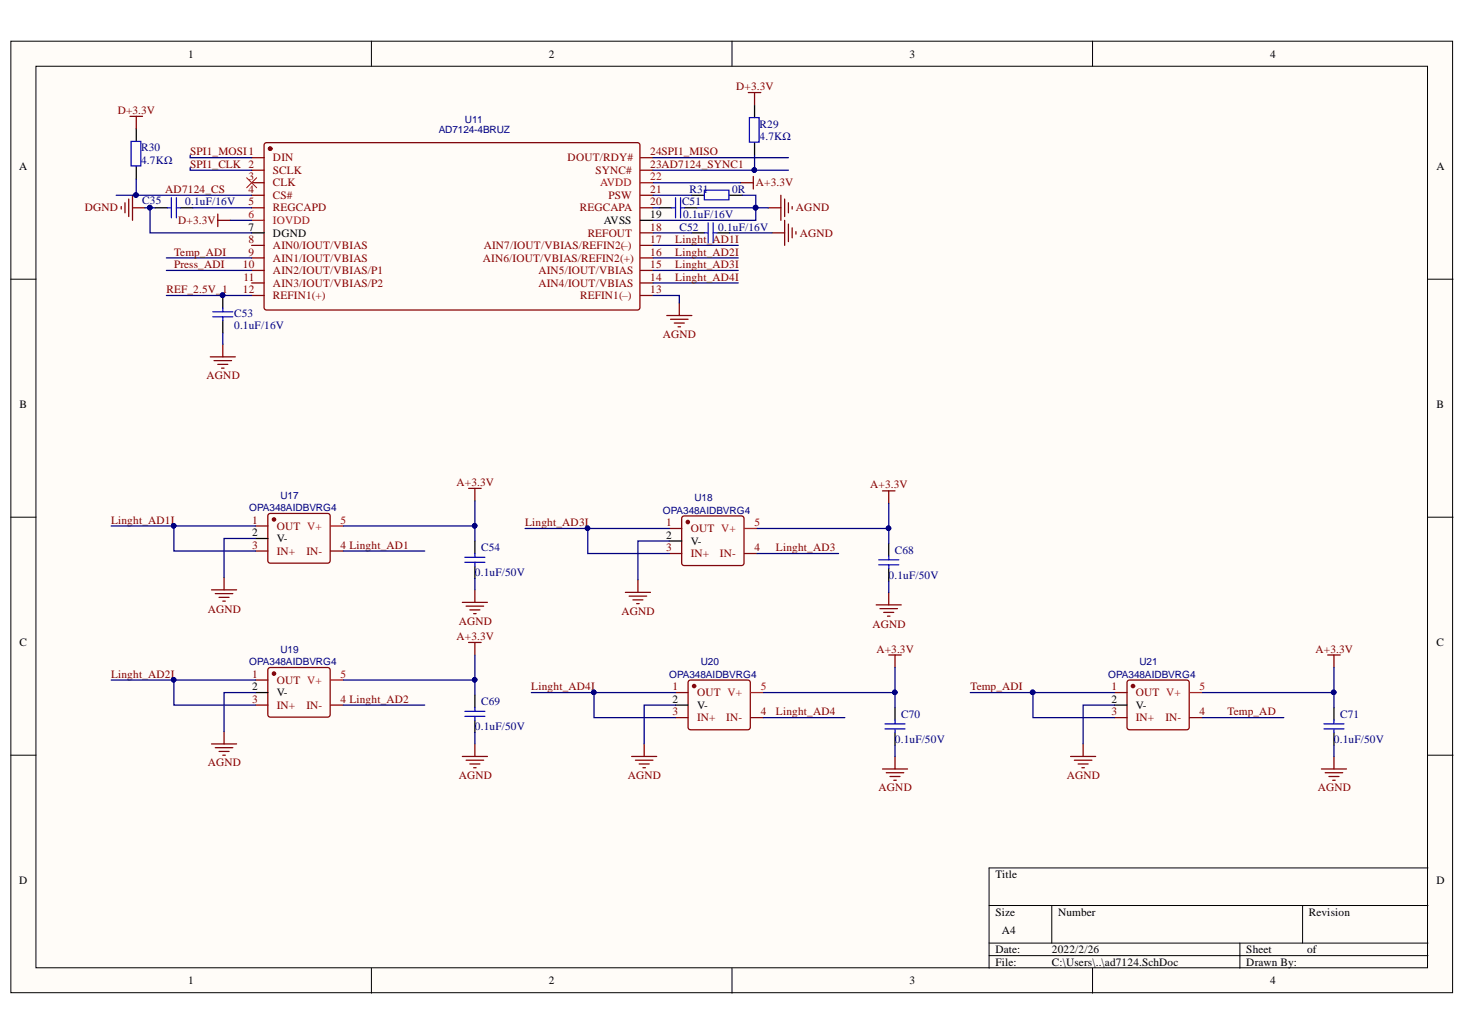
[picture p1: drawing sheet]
<svg xmlns="http://www.w3.org/2000/svg" width="297mm" height="210mm" viewBox="0 0 297 210" stroke-linecap="round" stroke-linejoin="round" font-family="sans-serif">
<defs><g id="words">
<g font-size="2.3">
<text x="38.1" y="11.7">1</text>
<text x="111.2" y="11.7">2</text>
<text x="184.3" y="11.7">3</text>
<text x="257.3" y="11.7">4</text>
<text x="3.9" y="34.5">A</text>
<text x="291.1" y="34.5">A</text>
<text x="50.3" y="46.7">7</text>
<text x="55.3" y="48">DGND</text>
<text x="122.4" y="45.5">AVSS</text>
<text x="131.8" y="44.2">19</text>
<text x="4" y="82.7">B</text>
<text x="291.1" y="82.7">B</text>
<text x="51.1" y="108.6">2</text>
<text x="56.1" y="109.9">V-</text>
<text x="135" y="109.1">2</text>
<text x="140" y="110.4">V-</text>
<text x="4" y="130.9">C</text>
<text x="291.1" y="130.9">C</text>
<text x="51.1" y="139.8">2</text>
<text x="56.1" y="141.1">V-</text>
<text x="136.2" y="142.4">2</text>
<text x="141.2" y="143.6">V-</text>
<text x="225.2" y="142.4">2</text>
<text x="230.1" y="143.6">V-</text>
<text x="3.9" y="179.2">D</text>
<text x="201.7" y="177.9">Title</text>
<text x="291.1" y="179.2">D</text>
<text x="201.7" y="185.5">Size</text>
<text x="214.4" y="185.5">Number</text>
<text x="265.2" y="185.5">Revision</text>
<text x="203" y="189.3">A4</text>
<text x="201.7" y="193.1">Date:</text>
<text x="201.7" y="195.7">File:</text>
<text x="213.1" y="193.1">2022/2/26</text>
<text x="213.1" y="195.7">C:\Users\..\ad7124.SchDoc</text>
<text x="252.5" y="193.1">Sheet</text>
<text x="252.5" y="195.7">Drawn By:</text>
<text x="264.8" y="193.1">of</text>
<text x="38.1" y="199.5">1</text>
<text x="111.2" y="199.5">2</text>
<text x="184.3" y="199.5">3</text>
<text x="257.3" y="199.5">4</text>
</g>
<g font-size="2.3" fill="#800000">
<text x="23.8" y="23.1">D+3.3V</text>
<text x="149.2" y="18.2">D+3.3V</text>
<text x="38.6" y="31.4">SPI1_MOSI1</text>
<text x="38.6" y="34">SPI1_CLK 2</text>
<text x="33.5" y="39">AD7124_CS</text>
<text x="153.2" y="37.8">A+3.3V</text>
<text x="17.2" y="42.8">DGND</text>
<text x="36.1" y="45.5">D+3.3V</text>
<text x="161.3" y="42.8">AGND</text>
<text x="162" y="48">AGND</text>
<text x="35.3" y="51.8">Temp_ADI</text>
<text x="136.8" y="49.3">Linght_AD1I</text>
<text x="136.8" y="51.8">Linght_AD2I</text>
<text x="33.7" y="59.4">REF_2.5V_1</text>
<text x="35.3" y="54.3">Press_ADI</text>
<text x="136.8" y="54.3">Linght_AD3I</text>
<text x="136.8" y="56.9">Linght_AD4I</text>
<text x="134.3" y="68.5">AGND</text>
<text x="41.9" y="76.9">AGND</text>
<text x="92.5" y="98.4">A+3.3V</text>
<text x="176.3" y="98.9">A+3.3V</text>
<text x="22.5" y="106.1">Linght_AD1I</text>
<text x="106.4" y="106.6">Linght_AD3I</text>
<text x="157.2" y="111.7">Linght_AD3</text>
<text x="42.1" y="124.1">AGND</text>
<text x="125.9" y="124.6">AGND</text>
<text x="92.5" y="129.7">A+3.3V</text>
<text x="92.9" y="126.6">AGND</text>
<text x="176.8" y="127.1">AGND</text>
<text x="22.5" y="137.3">Linght_AD2I</text>
<text x="177.6" y="132.2">A+3.3V</text>
<text x="266.6" y="132.2">A+3.3V</text>
<text x="107.7" y="139.8">Linght_AD4I</text>
<text x="196.6" y="139.8">Temp_ADI</text>
<text x="157.2" y="144.9">Linght_AD4</text>
<text x="248.7" y="144.9">Temp_AD</text>
<text x="42.1" y="155.3">AGND</text>
<text x="92.9" y="157.8">AGND</text>
<text x="127.2" y="157.8">AGND</text>
<text x="178" y="160.3">AGND</text>
<text x="216.2" y="157.8">AGND</text>
<text x="267" y="160.3">AGND</text>
</g>
<g font-size="2.3" fill="#000080">
<text x="153.9" y="25.9">R29</text>
<text x="153.9" y="28.4">4.7KΩ</text>
<text x="28.6" y="30.7">R30</text>
<text x="28.6" y="33.2">4.7KΩ</text>
<text x="28.8" y="41.3">C35</text>
<text x="37.5" y="41.6">0.1uF/16V</text>
<text x="138.2" y="41.6">C51</text>
<text x="139.7" y="39">R31</text>
<text x="148.3" y="39">0R</text>
<text x="137.7" y="46.7">C52</text>
<text x="138.4" y="44.2">0.1uF/16V</text>
<text x="145.5" y="46.7">0.1uF/16V</text>
<text x="47.4" y="64.2">C53</text>
<text x="47.4" y="66.7">0.1uF/16V</text>
<text x="97.5" y="111.7">C54</text>
<text x="181.3" y="112.2">C68</text>
<text x="96.2" y="116.8">0.1uF/50V</text>
<text x="180.1" y="117.3">0.1uF/50V</text>
<text x="97.5" y="142.9">C69</text>
<text x="96.2" y="147.9">0.1uF/50V</text>
<text x="182.6" y="145.4">C70</text>
<text x="271.6" y="145.4">C71</text>
<text x="181.3" y="150.5">0.1uF/50V</text>
<text x="270.3" y="150.5">0.1uF/50V</text>
</g>
<g font-size="2.3" fill="#800">
<text x="55.3" y="32.7">DIN</text>
<text x="55.3" y="35.2">SCLK</text>
<text x="115" y="32.7">DOUT/RDY#</text>
<text x="120.7" y="35.2">SYNC#</text>
<text x="131.8" y="34">23AD7124_SYNC1</text>
<text x="131.8" y="31.4">24SPI1_MISO</text>
<text x="50.3" y="36.5">3</text>
<text x="50.3" y="39">4</text>
<text x="50.3" y="41.6">5</text>
<text x="55.3" y="37.8">CLK</text>
<text x="55.3" y="40.3">CS#</text>
<text x="123.3" y="40.3">PSW</text>
<text x="131.8" y="41.6">20</text>
<text x="131.8" y="39">21</text>
<text x="55.3" y="42.8">REGCAPD</text>
<text x="117.5" y="42.8">REGCAPA</text>
<text x="119.1" y="48">REFOUT</text>
<text x="131.8" y="46.7">18</text>
<text x="50.3" y="49.3">8</text>
<text x="50.3" y="51.8">9</text>
<text x="55.3" y="50.5">AIN0/IOUT/VBIAS</text>
<text x="55.3" y="53.1">AIN1/IOUT/VBIAS</text>
<text x="97.8" y="53.1">AIN6/IOUT/VBIAS/REFIN2(+)</text>
<text x="98" y="50.5">AIN7/IOUT/VBIAS/REFIN2(–)</text>
<text x="131.8" y="51.8">16</text>
<text x="131.8" y="49.3">17</text>
<text x="49.2" y="54.3">10</text>
<text x="49.2" y="59.4">12</text>
<text x="49.3" y="56.9">11</text>
<text x="55.3" y="55.6">AIN2/IOUT/VBIAS/P1</text>
<text x="55.3" y="58.1">AIN3/IOUT/VBIAS/P2</text>
<text x="109.1" y="58.1">AIN4/IOUT/VBIAS</text>
<text x="109.1" y="55.6">AIN5/IOUT/VBIAS</text>
<text x="131.8" y="59.4">13</text>
<text x="131.8" y="56.9">14</text>
<text x="131.8" y="54.3">15</text>
<text x="55.3" y="60.7">REFIN1(+)</text>
<text x="117.6" y="60.7">REFIN1(–)</text>
<text x="51.1" y="106.1">1</text>
<text x="56.1" y="107.4">OUT V+</text>
<text x="135" y="106.6">1</text>
<text x="140" y="107.9">OUT V+</text>
<text x="51.1" y="111.2">3</text>
<text x="56.1" y="112.4">IN+</text>
<text x="62.1" y="112.4">IN-</text>
<text x="69" y="111.2">4 Linght_AD1</text>
<text x="135" y="111.7">3</text>
<text x="140" y="113">IN+</text>
<text x="145.9" y="113">IN-</text>
<text x="152.9" y="111.7">4</text>
<text x="51.1" y="137.3">1</text>
<text x="51.1" y="142.4">3</text>
<text x="56.1" y="138.5">OUT V+</text>
<text x="56.1" y="143.6">IN+</text>
<text x="62.1" y="143.6">IN-</text>
<text x="69" y="142.4">4 Linght_AD2</text>
<text x="136.2" y="139.8">1</text>
<text x="141.2" y="141.1">OUT V+</text>
<text x="225.2" y="139.8">1</text>
<text x="230.1" y="141.1">OUT V+</text>
<text x="136.2" y="144.9">3</text>
<text x="141.2" y="146.2">IN+</text>
<text x="147.2" y="146.2">IN-</text>
<text x="154.2" y="144.9">4</text>
<text x="225.2" y="144.9">3</text>
<text x="230.1" y="146.2">IN+</text>
<text x="236.1" y="146.2">IN-</text>
<text x="243.1" y="144.9">4</text>
</g>
<g font-size="2.3" fill="#f00">
<text x="121.6" y="37.8">AVDD</text>
<text x="131.8" y="36.5">22</text>
<text x="50.3" y="44.2">6</text>
<text x="55.3" y="45.5">IOVDD</text>
<text x="69" y="106.1">5</text>
<text x="152.9" y="106.6">5</text>
<text x="69" y="137.3">5</text>
<text x="154.2" y="139.8">5</text>
<text x="243.1" y="139.8">5</text>
</g>
<g font-size="2" fill="#000080">
<text x="88.9" y="27">AD7124-4BRUZ</text>
<text x="94.2" y="24.9">U11</text>
<text x="56.8" y="101">U17</text>
<text x="140.7" y="101.5">U18</text>
<text x="50.5" y="103.6">OPA348AIDBVRG4</text>
<text x="134.3" y="104.1">OPA348AIDBVRG4</text>
<text x="50.5" y="134.8">OPA348AIDBVRG4</text>
<text x="56.8" y="132.3">U19</text>
<text x="135.6" y="137.4">OPA348AIDBVRG4</text>
<text x="142" y="134.8">U20</text>
<text x="224.5" y="137.4">OPA348AIDBVRG4</text>
<text x="230.9" y="134.8">U21</text>
</g>
</g></defs>
<g fill="#fffcf8" stroke="#000" stroke-width=".2">
<path d="M2.2 8.3h292.1v192.8h-292.1z"/>
<path d="M7.3 13.4h281.9v182.7h-281.9z"/>
</g>
<g fill="none" stroke="#000" stroke-width=".2">
<path d="M75.3 8.3v5.1M148.3 8.3v5.1M221.4 8.3v5.1M2.2 56.6h5.1M289.3 56.6h5.1M2.2 104.8h5.1M289.3 104.8h5.1M2.2 153h5.1M289.3 153h5.1M289.3 175.9h-88.9v20.3M75.3 196.2v5M148.3 196.2v5"/>
<path d="M200.4 183.5h88.9M200.4 191.1h88.9M200.4 193.6h88.9M213.1 183.5v7.6M221.4 196.2v5M251.2 191.1v5.1M263.9 183.5v7.6"/>
</g>
<g fill="#800" stroke="#800" stroke-width=".25">
<circle cx="54.7" cy="30.1" r=".34"/>
<circle cx="55.5" cy="105.2" r=".33"/>
<circle cx="55.5" cy="136.5" r=".34"/>
<circle cx="139.4" cy="105.8" r=".34"/>
<circle cx="140.6" cy="139" r=".33"/>
<circle cx="229.6" cy="139" r=".34"/>
</g>
<g fill="none" stroke="#800" stroke-width=".25">
<path d="M51 32h2.5M51 34.5h2.5M51 37h2.5M51 39.6h2.5M53.6 29.2l.4-.3 75.4 .1 .3 .4-.1 33.2-.4 .2-75.4-.1-.3-.4zM129.8 32h2.5M129.8 34.5h2.5M129.8 39.6h2.5M51 42.1h2.5M51 49.7h2.5M51 52.3h2.5M51 54.8h2.5"/>
<path d="M51 57.3h2.5M51 59.9h2.5M129.8 42.1h2.5M129.8 49.7h2.5M129.8 52.3h2.5M129.8 54.8h2.5M129.8 57.3h2.5M129.8 59.9h2.5M129.8 47.2h2.5M51.8 106.6h2.5M51.8 111.6h2.5M54.3 104.3l.5-.3 11.8 .1 .3 .4-.1 9.4-.4 .2-11.9-.1-.2-.4z"/>
<path d="M67 111.6h2.5M135.6 107.1h2.5M135.6 112.1h2.5M138.2 104.8l.4-.3 11.9 .1 .3 .4-.1 9.3-.5 .3-11.8-.1-.3-.4zM150.9 112.1h2.5M51.8 137.8h2.5M54.3 135.5l.5-.3 11.8 .1 .3 .5-.1 9.2-.4 .3-11.9-.1-.2-.4zM139.5 138l.4-.2 11.9 .1 .2 .4v9.3l-.5 .3-11.8-.1-.3-.4zM228.4 138l.5-.2 11.8 .1 .3 .4-.1 9.3-.4 .3-11.9-.1-.2-.4zM51.8 142.9h2.5M67 142.9h2.5M136.9 140.3h2.5"/>
<path d="M136.9 145.4h2.5M152.1 145.4h2.6M225.8 140.3h2.6M225.8 145.4h2.6M241.1 145.4h2.5"/>
</g>
<path d="M129.8 37h2.5M51 44.6h2.5M67 106.6h2.5M150.9 107.1h2.5M67 137.8h2.5M152.1 140.3h2.6M241.1 140.3h2.5" fill="none" stroke="#f00" stroke-width=".25"/>
<g fill="none" stroke="#000" stroke-width=".25">
<path d="M27.6 26.1v2.6M27.6 33.7v2.6M140.2 39.6h2.5M147.8 39.6h2.5M152.9 21.3v2.5M152.9 28.9v2.5M31.4 42.1h2.6M36.5 42.1h2.5M45.1 59.9v2.5M51 47.2h2.5M129.8 44.6h2.5M133.6 42.1h2.5"/>
<path d="M138.7 42.1h2.5M140.2 47.2h2.5M145.3 47.2h2.5M45.1 64.9v2.6M51.8 109.1h2.5M96.2 109.6v2.5M96.2 114.7v2.5M135.6 109.6h2.5M180.1 110.1v2.6M180.1 115.2v2.5M51.8 140.3h2.5M96.2 140.8v2.6"/>
<path d="M96.2 145.9v2.5M136.9 142.9h2.5M181.3 143.4v2.5M181.3 148.4v2.6M225.8 142.9h2.6M270.3 143.4v2.5M270.3 148.4v2.6"/>
</g>
<g fill="none" stroke="#00f" stroke-width=".25">
<path d="M26.6 28.7h1.9v4.9h-1.9zM142.7 38.5h5v2h-5zM151.8 23.8h2v5h-2zM34 42.1h.7M34.7 40.1v4M35.7 40.1v4M35.7 42.1h.8M136.1 42.1h.8M136.9 40.1v4M137.9 42.1h.8M137.9 40.1v4M142.7 47.2h.8"/>
<path d="M143.5 45.1v4.1M144.5 45.1v4.1M144.5 47.2h.8M43.1 64.2h4.1M43.1 63.2h4.1M45.1 62.4v.8M45.1 64.2v.7M94.2 112.9h4.1M94.2 113.9h4.1M96.2 112.1v.8M96.2 113.9v.8M178 113.4h4.1"/>
<path d="M178 114.4h4.1M180.1 112.7v.7M180.1 114.4v.8M94.2 144.1h4.1M94.2 145.1h4.1M96.2 143.4v.7M96.2 145.1v.8M179.3 146.7h4.1M179.3 147.7h4.1M181.3 145.9v.8M181.3 147.7v.7M268.3 146.7h4"/>
<path d="M268.3 147.7h4M270.3 145.9v.8M270.3 147.7v.7"/>
</g>
<g fill="none" stroke="#800000" stroke-width=".25">
<path d="M151.6 18.8h2.6M152.9 18.8v2.5M26.3 23.6h2.6M26.8 39.6v5M27.6 23.6v2.5M150.1 37h2.5M152.6 35.8v2.5M158.2 39.6v5M24.6 41.8v.6M25.3 41.1v2M26.1 40.3v3.6M26.8 42.1h2.6"/>
<path d="M44.1 43.4v2.5M44.1 44.6h2.6M155.7 42.1h2.5M156.4 47.2h2.6M159 40.3v3.6M159 44.6v5.1M159.7 41.1v2M159.7 45.4v3.6M160.5 41.8v.6M160.5 46.2v2M161.3 46.9v.5M42.6 72.3h5.1"/>
<path d="M43.4 73.1h3.5M44.1 73.8h2.1M44.9 74.6h.5M45.1 69.8v2.5M135.1 63.9h5.1M135.9 64.7h3.5M136.6 65.5h2.1M137.4 66.2h.5M137.6 61.4v2.5M94.9 99h2.6M96.2 99v2.5M178.8 99.5h2.5"/>
<path d="M180.1 99.5v2.5M42.9 119.5h5M45.4 117v2.5M96.2 119.5v2.5M129.3 117.5v2.5M43.6 120.3h3.6M44.4 121h2M45.1 121.8h.6M93.7 122h5.1M94.4 122.8h3.6M94.9 130.2h2.6M95.2 123.6h2"/>
<path d="M96 124.3h.5M96.2 130.2v2.5M126.7 120h5.1M127.5 120.8h3.5M128.2 121.5h2.1M129 122.3h.5M177.5 122.6h5.1M178.3 123.3h3.6M179.1 124.1h2M179.8 124.8h.5M180.1 120v2.6M180.1 132.7h2.5"/>
<path d="M181.3 132.7v2.5M269 132.7h2.6M270.3 132.7v2.5M42.9 150.7h5M43.6 151.5h3.6M44.4 152.2h2M45.1 153h.6M45.4 148.2v2.5M93.7 153.3h5.1M94.4 154h3.6M95.2 154.8h2M96 155.5h.5"/>
<path d="M96.2 150.7v2.6M128 153.3h5.1M128.7 154h3.6M129.5 154.8h2M130.3 155.5h.5M130.5 150.7v2.6M178.8 155.8h5.1M179.6 156.6h3.5M180.3 157.3h2.1M181.1 158.1h.5M181.3 153.3v2.5M216.9 153.3h5.1"/>
<path d="M217.7 154h3.5M218.4 154.8h2.1M219.2 155.5h.5M219.5 150.7v2.6M267.7 155.8h5.1M268.5 156.6h3.6M269.3 157.3h2M270 158.1h.5M270.3 153.3v2.5"/>
</g>
<g fill="#000080" stroke="#000080" stroke-width=".2">
<circle cx="45.1" cy="59.8" r=".46"/>
<circle cx="30.3" cy="42.1" r=".47"/>
<circle cx="153.1" cy="42.1" r=".46"/>
<circle cx="27.6" cy="39.5" r=".46"/>
<circle cx="152.8" cy="34.4" r=".46"/>
<circle cx="96.2" cy="106.5" r=".46"/>
<circle cx="35.2" cy="106.5" r=".46"/>
<circle cx="96.2" cy="137.7" r=".46"/>
<circle cx="35.2" cy="137.7" r=".46"/>
<circle cx="180" cy="107" r=".46"/>
<circle cx="119" cy="107" r=".46"/>
<circle cx="181.3" cy="140.3" r=".46"/>
<circle cx="120.3" cy="140.3" r=".46"/>
<circle cx="270.2" cy="140.3" r=".46"/>
<circle cx="209.2" cy="140.3" r=".46"/>
</g>
<path d="M50 36l2 2M52 36l-2 2" fill="none" stroke="#f00" stroke-width=".2"/>
<g fill="none" stroke="#000080" stroke-width=".25">
<path d="M23.5 39.6h4.1M27.6 36.3v3.3h23.4M38.5 31.4v.6h12.5M38.5 34v.5h12.5M132.3 37h17.8M132.3 32h27.4M132.3 39.6h7.9M150.3 39.6h2.8v5h-20.8M152.9 31.4v3.1h-20.6M152.9 34.5h6.8M29.4 42.1h2M30.4 42.1v5.1h20.6"/>
<path d="M33.7 59.9h17.3M33.7 54.8h17.3M33.7 52.3h17.3M39 42.1h12M46.7 44.6h4.3M132.3 59.9h5.3v1.5M132.3 42.1h1.3M132.3 47.2h7.9M132.3 57.3h17.3M132.3 54.8h17.3M132.3 52.3h17.3M132.3 49.7h17.3"/>
<path d="M141.2 42.1h14.5M147.8 47.2h8.6M45.1 67.5v2.3M22.5 106.6h29.3M35.2 106.6v5h16.6M51.8 109.1h-6.4v7.9M69.5 106.6h26.7v3M69.5 111.6h16.6M96.2 101.5v5.1M96.2 117.2v2.3M106.4 107.1h29.2M119.1 107.1v5h16.5"/>
<path d="M135.6 109.6h-6.3v7.9M153.4 107.1h26.7v3M153.4 112.1h16.5M180.1 102v5.1M180.1 117.7v2.3M22.5 137.8h29.3M35.2 137.8v5.1h16.6M69.5 137.8h26.7v3M96.2 132.7v5.1M181.3 135.2v5.1M270.3 135.2v5.1M51.8 140.3h-6.4v7.9"/>
<path d="M69.5 142.9h16.6M96.2 148.4v2.3M107.7 140.3h29.2M120.4 140.3v5.1h16.5M136.9 142.9h-6.4v7.8M154.7 140.3h26.6v3.1M154.7 145.4h16.5M181.3 151v2.3M196.6 140.3h29.2M209.3 140.3v5.1h16.5M225.8 142.9h-6.3v7.8M243.6 140.3h26.7v3.1"/>
<path d="M243.6 145.4h16.5M270.3 151v2.3"/>
</g>
<use href="#words"/>
</svg>
